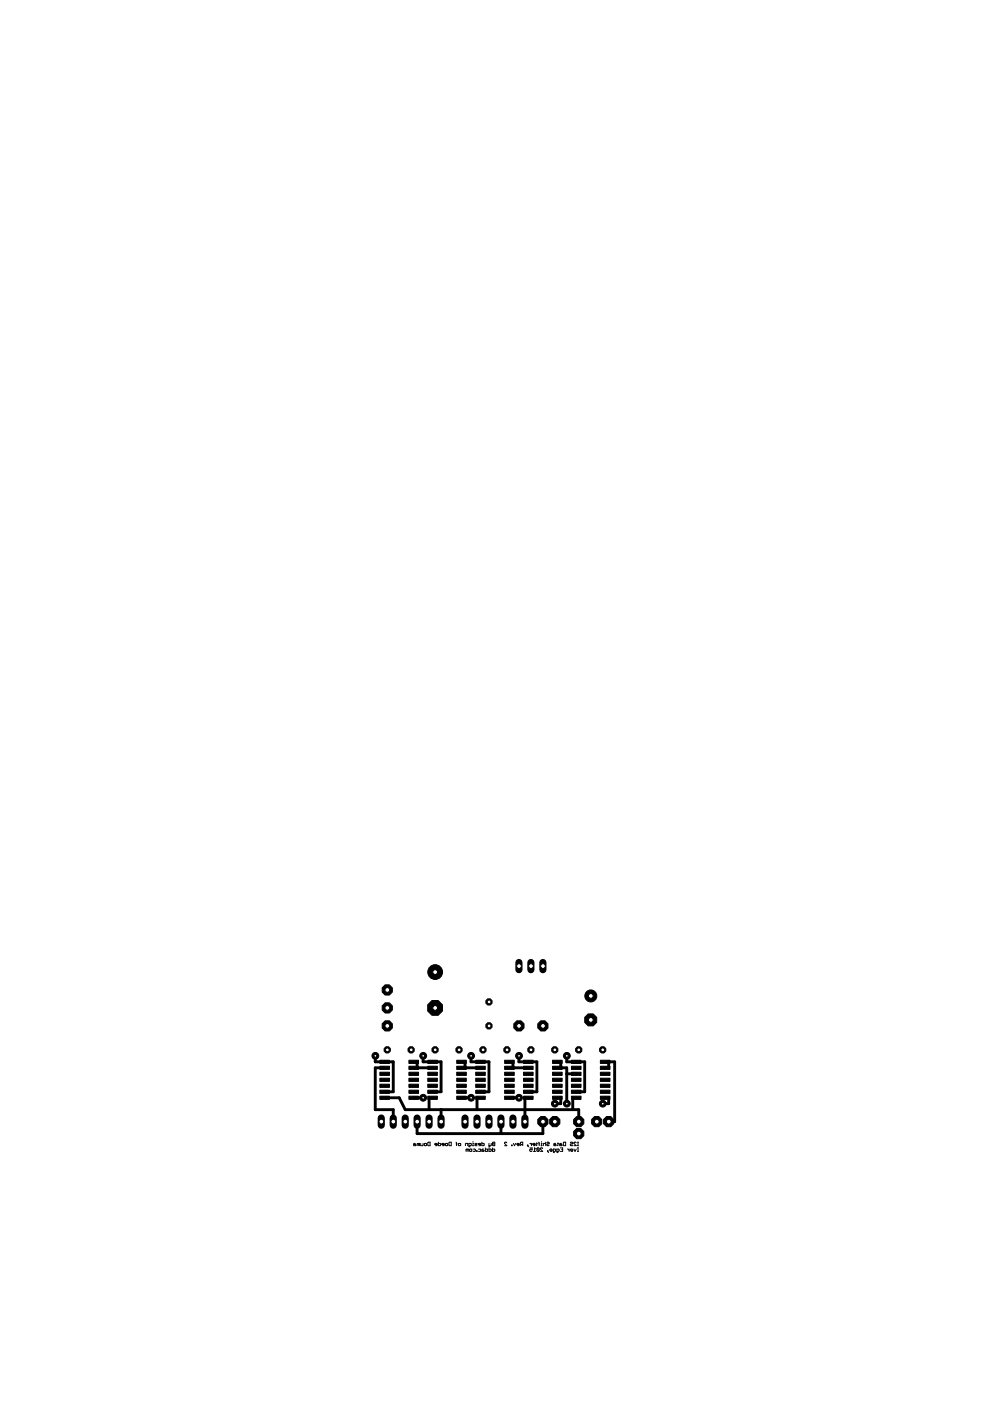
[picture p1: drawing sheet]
<svg xmlns="http://www.w3.org/2000/svg" width="210mm" height="297mm" viewBox="0 0 210 297" stroke-linecap="round" stroke-linejoin="round" font-family="sans-serif">
<g fill="none" stroke="#000" stroke-width=".21">
<path d="M88.1 242.4l-.4 .1v.4h.4l.1-.1-.1-.1h-.4M88.7 242.5l.2-.1v.5M88.7 242.5v.4M88.7 242.5h-.2v.4M89.2 242.4v.5h.4l.1-.5M90 242.5l.3-.1 .1 .4-.3 .1zM90.7 242.3l.5-.1v.7l-.5-.1zM92.7 242.7h-.5l.1-.3 .4 .1v.3l-.4 .1M92.9 242.2v.7h.4l.1-.4-.5-.1M94.2 242.7h-.5l.1-.3 .4 .1-.1 .4h-.3M94.4 242.5l.4-.1 .1 .4-.3 .1zM95.2 242.3l.5-.1v.7l-.5-.1z"/>
<path d="M96.7 242.5h.2M96.7 242.2l.1 .7M97.2 242.5l.4-.1 .1 .4-.4 .1zM98.7 242.9l.1-.5h.4v.5M99 243.8l.3-.2v.5M99 243.8v.3M99 243.8l-.1-.2-.1 .2v.3M99.4 242.9h.4l.1-.4-.5-.1v.6l.3 .1M99.5 243.8l.4-.2 .1 .4-.3 .1zM100.2 242.9h.2M100.3 242v.2M100.3 243.6l.5 .2-.1 .3h-.4"/>
<path d="M100.4 242.4h-.1v.5M100.7 242.4l.5 .1-.5 .3 .5 .1M101 244l.2 .1zM101.4 243.6l.5 .2-.1 .3h-.4M101.9 242.7h-.5l.1-.3 .4 .1v.3l-.4 .1M102.2 242.2v.7h.3l.2-.4-.5-.1M102.5 243.6l-.3 .2v.3h.3l.2-.1-.2-.1h-.3M102.9 243.4v.7h.4l.1-.3-.5-.2M103.7 243.4v.7l.5-.1-.2-.4h-.3M103.7 242.4v.6l.2 .1M104.2 242.4l-.2 .5h-.3M104.4 242.3l.5-.1v.7l-.5-.1 .1-.3z"/>
<path d="M104.4 243.4v.7l.5-.1-.1-.4h-.4M104.5 242.5h.4M107.5 242.3l-.2-.1-.3 .1 .5 .6h-.5M108.5 242.8l.1 .1zM108.8 242.4l.3 .5 .2-.5M110.1 242.7h-.5l.1-.3 .4 .1v.3l-.4 .1M110.6 242.7l-.3 .2M110.8 242.7l-.5-.2 .2-.3h.3v.7M111.8 242.8l.2 .1zM111.8 242.9l.3 .2M112.3 242.4l.4 .3M112.3 243.4h.5v.4l-.2-.2-.3 .2 .2 .3 .3-.1"/>
<path d="M112.7 242.4v.5M113.1 244.1h.5M113.5 242.7h-.5l.1-.3 .4 .1v.3l-.4 .1M113.6 243.6l-.3-.2v.7M113.7 242.4h.2M113.8 242.3l-.1 .6M113.8 243.5l.2-.1 .3 .1v.5M113.8 243.5v.5l.2 .1 .3-.1M113.8 243.5l.5 .5M114.2 242.5h.2M114.2 242.2l.1 .7M114.7 242.9h.2"/>
<path d="M114.8 242v.2M114.9 242.4l-.1 .5M115.1 243.5l-.2-.1-.3 .1 .5 .6h-.5M115.7 242.5l-.4-.1-.1 .5M115.7 242.2v.7M116 242.3l.3-.1 .1 .2-.3 .1-.1 .3 .1 .1 .3-.1M116.1 244l.1 .1zM116.1 244.1l.2 .3M117.1 243.9h-.5l.1-.3 .4 .2-.2 .3h-.2M117.3 244.1l.5-.1-.1-.4h-.4v.6l.3 .2M117.8 242.4l-.3 .1v.4h.3l.1-.1-.1-.1h-.3M118.1 244.1l.5-.1-.2-.4h-.3v.6l.2 .2"/>
<path d="M118.2 242.4h.2M118.3 242.3l-.1 .6M118.8 243.4h.5v.7h-.5M119.1 242.4l-.4 .1v.4h.4l.1-.1-.1-.1h-.4M119.1 243.8h.2M119.4 242.3l.5-.1v.7l-.5-.1zM120.3 243.6l.4 .3M120.7 243.6v.5M120.9 242.3l.4-.1 .1 .2-.3 .1-.2 .3 .2 .1 .3-.1M121.4 243.9h-.5l.2-.3 .3 .2-.1 .3h-.2M121.7 243.6l.2 .5 .3-.5M122.2 242.3l-.2-.1-.3 .1 .5 .6h-.5"/>
<path d="M122.4 242.9h.3M122.4 242.2h.3M122.4 244.1h.3M122.4 243.4h.3M122.6 242.2v.7M122.6 243.4v.7"/>
</g>
<g fill="#000" stroke="#000" stroke-width=".21">
<path d="M80.5 224.8h2.1v.7h-2.1zM80.5 226.1h2.1v.6h-2.1zM80.5 227.3h2.1v.7h-2.1zM80.5 228.6h2.1v.7h-2.1zM80.5 229.9h2.1v.6h-2.1zM80.5 231.1h2.1v.7h-2.1zM80.5 232.4h2.1v.7h-2.1zM86.7 224.8h2v.7h-2zM86.7 226.1h2v.6h-2zM86.7 227.3h2v.7h-2zM86.7 228.6h2v.7h-2zM86.7 229.9h2v.6h-2z"/>
<path d="M86.7 231.1h2v.7h-2zM86.7 232.4h2v.7h-2zM90.7 224.8h2v.7h-2zM90.7 226.1h2v.6h-2zM90.7 227.3h2v.7h-2zM90.7 228.6h2v.7h-2zM90.7 229.9h2v.6h-2zM90.7 231.1h2v.7h-2zM90.7 232.4h2v.7h-2zM96.8 224.8h2.1v.7h-2.1zM96.8 226.1h2.1v.6h-2.1zM96.8 227.3h2.1v.7h-2.1z"/>
<path d="M96.8 228.6h2.1v.7h-2.1zM96.8 229.9h2.1v.6h-2.1zM96.8 231.1h2.1v.7h-2.1zM96.8 232.4h2.1v.7h-2.1zM100.9 224.8h2v.7h-2zM100.9 226.1h2v.6h-2zM100.9 227.3h2v.7h-2zM100.9 228.6h2v.7h-2zM100.9 229.9h2v.6h-2zM100.9 231.1h2v.7h-2zM100.9 232.4h2v.7h-2zM107 224.8h2v.7h-2z"/>
<path d="M107 226.1h2v.6h-2zM107 227.3h2v.7h-2zM107 228.6h2v.7h-2zM107 229.9h2v.6h-2zM107 231.1h2v.7h-2zM107 232.4h2v.7h-2zM111 224.8h2v.7h-2zM111 226.1h2v.6h-2zM111 227.3h2v.7h-2zM111 228.6h2v.7h-2zM111 229.9h2v.6h-2zM111 231.1h2v.7h-2z"/>
<path d="M111 232.4h2v.7h-2zM117.2 224.8h2v.7h-2zM117.2 226.1h2v.6h-2zM117.2 227.3h2v.7h-2zM117.2 228.6h2v.7h-2zM117.2 229.9h2v.6h-2zM117.2 231.1h2v.7h-2zM117.2 232.4h2v.7h-2zM121.2 224.8h2v.7h-2zM121.2 226.1h2v.6h-2zM121.2 227.3h2v.7h-2zM121.2 228.6h2v.7h-2z"/>
<path d="M121.2 229.9h2v.6h-2zM121.2 231.1h2v.7h-2zM121.2 232.4h2v.7h-2zM127.3 224.8h2v.7h-2zM127.3 226.1h2v.6h-2zM127.3 227.3h2v.7h-2zM127.3 228.6h2v.7h-2zM127.3 229.9h2v.6h-2zM127.3 231.1h2v.7h-2zM127.3 232.4h2v.7h-2z"/>
<circle cx="127.8" cy="222.6" r=".71"/>
</g>
<g fill="none" stroke="#000" stroke-width=".61">
<path d="M79.6 223.9v1.2h3.8v6.4h-1.8M80.8 232.7h3.8l1.3 2.6h36.8v2.5M81.6 226.4h-2v8.9h3.8v2.5M87.7 232.7h2M88.4 225.1v1.3h3.3M88.4 237.8v2.5h26.7v-2.5M89.7 223.9v1.2h3.8v6.4h-1.8M91 232.7v2.6M93.5 235.3v2.5M97.9 232.7h2M97.9 226.4h4M98.6 225.1v1.3"/>
<path d="M99.9 223.9v1.2h3.8v6.4h-1.8M101.1 232.7v2.6M106.2 237.8v2.5M108 232.7h2M108.8 225.1v1.3h3.2M110 223.9v1.2h3.8v6.4h-1.8M111.3 232.7v5.1M118.9 225.1v1.3h1.3v7.6M118.9 232.7v1.3h-1.3M120.2 223.9v1.2h3.8v6.4h-1.8M120.2 227.7h2M121.4 232.7v2.6"/>
<path d="M129.1 226.4v-1.3h1.2v12.7h-1.2M129.1 232.7v1.3h-1.3"/>
</g>
<g fill="none" stroke="#000" stroke-width=".42">
<path d="M87.7 225.1h.7M87.7 226.4h.7M91 232.7h.7M97.9 225.1h.7M97.9 226.4h.7M108 225.1h.8M108 226.4h.8M108.8 232.7h1.2M111.3 232.7h.7M118.2 225.1h.7M118.2 226.4h.7M118.2 232.7h.7"/>
<path d="M121.4 232.7h.8M127.8 232.7h1.3M128.3 225.1h.8M128.3 226.4h.8"/>
</g>
<path d="M80.8 232.7h.8M101.1 232.7h.8" fill="none" stroke="#000" stroke-width=".25"/>
<circle cx="127.8" cy="222.6" r=".4" fill="#fff" stroke="#000" stroke-width=".21"/>
<circle cx="122.7" cy="222.6" r=".71" fill="#000" stroke="#000" stroke-width=".21"/>
<circle cx="122.7" cy="222.6" r=".4" fill="#fff" stroke="#000" stroke-width=".21"/>
<circle cx="117.6" cy="222.6" r=".71" fill="#000" stroke="#000" stroke-width=".21"/>
<circle cx="117.6" cy="222.6" r=".4" fill="#fff" stroke="#000" stroke-width=".21"/>
<circle cx="112.6" cy="222.6" r=".71" fill="#000" stroke="#000" stroke-width=".21"/>
<circle cx="112.6" cy="222.6" r=".4" fill="#fff" stroke="#000" stroke-width=".21"/>
<circle cx="107.5" cy="222.6" r=".71" fill="#000" stroke="#000" stroke-width=".21"/>
<circle cx="107.5" cy="222.6" r=".4" fill="#fff" stroke="#000" stroke-width=".21"/>
<circle cx="102.4" cy="222.6" r=".71" fill="#000" stroke="#000" stroke-width=".21"/>
<circle cx="102.4" cy="222.6" r=".4" fill="#fff" stroke="#000" stroke-width=".21"/>
<circle cx="97.3" cy="222.6" r=".71" fill="#000" stroke="#000" stroke-width=".21"/>
<circle cx="97.3" cy="222.6" r=".4" fill="#fff" stroke="#000" stroke-width=".21"/>
<circle cx="92.2" cy="222.6" r=".71" fill="#000" stroke="#000" stroke-width=".21"/>
<circle cx="92.3" cy="222.6" r=".4" fill="#fff" stroke="#000" stroke-width=".21"/>
<circle cx="87.2" cy="222.6" r=".71" fill="#000" stroke="#000" stroke-width=".21"/>
<circle cx="87.2" cy="222.6" r=".4" fill="#fff" stroke="#000" stroke-width=".21"/>
<circle cx="82.1" cy="222.6" r=".71" fill="#000" stroke="#000" stroke-width=".21"/>
<circle cx="82.1" cy="222.6" r=".4" fill="#fff" stroke="#000" stroke-width=".21"/>
<path d="M110 204.1v1.5" fill="none" stroke="#000" stroke-width="1.5"/>
<circle cx="110" cy="204.8" r=".51" fill="#fff" stroke="#000" stroke-width=".21"/>
<path d="M112.6 204.1v1.5" fill="none" stroke="#000" stroke-width="1.5"/>
<circle cx="112.6" cy="204.8" r=".51" fill="#fff" stroke="#000" stroke-width=".21"/>
<path d="M115.1 204.1v1.5" fill="none" stroke="#000" stroke-width="1.5"/>
<circle cx="115.1" cy="204.8" r=".51" fill="#fff" stroke="#000" stroke-width=".21"/>
<circle cx="82.1" cy="213.7" r="1.17" fill="#000" stroke="#000" stroke-width=".21"/>
<circle cx="82.1" cy="213.7" r=".51" fill="#fff" stroke="#000" stroke-width=".21"/>
<circle cx="82.1" cy="209.9" r="1.17" fill="#000" stroke="#000" stroke-width=".21"/>
<circle cx="82.1" cy="209.9" r=".51" fill="#fff" stroke="#000" stroke-width=".21"/>
<circle cx="103.7" cy="212.4" r=".71" fill="#000" stroke="#000" stroke-width=".21"/>
<circle cx="103.7" cy="212.4" r=".4" fill="#fff" stroke="#000" stroke-width=".21"/>
<circle cx="103.7" cy="217.5" r=".71" fill="#000" stroke="#000" stroke-width=".21"/>
<circle cx="103.7" cy="217.5" r=".4" fill="#fff" stroke="#000" stroke-width=".21"/>
<circle cx="92.2" cy="213.7" r="1.7" fill="#000" stroke="#000" stroke-width=".21"/>
<circle cx="92.3" cy="213.7" r=".51" fill="#fff" stroke="#000" stroke-width=".21"/>
<circle cx="92.3" cy="206.1" r="1.57" fill="#000" stroke="#000" stroke-width=".21"/>
<circle cx="92.3" cy="206.1" r=".51" fill="#fff" stroke="#000" stroke-width=".21"/>
<circle cx="125.3" cy="211.2" r="1.27" fill="#000" stroke="#000" stroke-width=".21"/>
<circle cx="125.3" cy="211.2" r=".51" fill="#fff" stroke="#000" stroke-width=".21"/>
<circle cx="125.2" cy="216.2" r="1.38" fill="#000" stroke="#000" stroke-width=".21"/>
<circle cx="125.3" cy="216.2" r=".51" fill="#fff" stroke="#000" stroke-width=".21"/>
<circle cx="129.1" cy="237.8" r="1.17" fill="#000" stroke="#000" stroke-width=".21"/>
<circle cx="129.1" cy="237.8" r=".51" fill="#fff" stroke="#000" stroke-width=".21"/>
<circle cx="122.7" cy="237.8" r="1.17" fill="#000" stroke="#000" stroke-width=".21"/>
<circle cx="122.7" cy="237.8" r=".51" fill="#fff" stroke="#000" stroke-width=".21"/>
<circle cx="115.1" cy="237.8" r="1.17" fill="#000" stroke="#000" stroke-width=".21"/>
<circle cx="115.1" cy="237.8" r=".51" fill="#fff" stroke="#000" stroke-width=".21"/>
<circle cx="110" cy="217.5" r="1.17" fill="#000" stroke="#000" stroke-width=".21"/>
<circle cx="110" cy="217.5" r=".51" fill="#fff" stroke="#000" stroke-width=".21"/>
<circle cx="115.1" cy="217.5" r="1.17" fill="#000" stroke="#000" stroke-width=".21"/>
<circle cx="115.1" cy="217.5" r=".51" fill="#fff" stroke="#000" stroke-width=".21"/>
<circle cx="82.1" cy="217.5" r="1.17" fill="#000" stroke="#000" stroke-width=".21"/>
<circle cx="82.1" cy="217.5" r=".51" fill="#fff" stroke="#000" stroke-width=".21"/>
<path d="M93.5 237v1.6" fill="none" stroke="#000" stroke-width="1.5"/>
<circle cx="93.5" cy="237.8" r=".51" fill="#fff" stroke="#000" stroke-width=".21"/>
<path d="M91 237v1.6" fill="none" stroke="#000" stroke-width="1.5"/>
<circle cx="91" cy="237.8" r=".51" fill="#fff" stroke="#000" stroke-width=".21"/>
<path d="M88.4 237v1.6" fill="none" stroke="#000" stroke-width="1.5"/>
<circle cx="88.5" cy="237.8" r=".51" fill="#fff" stroke="#000" stroke-width=".21"/>
<path d="M85.9 237v1.6" fill="none" stroke="#000" stroke-width="1.5"/>
<circle cx="85.9" cy="237.8" r=".51" fill="#fff" stroke="#000" stroke-width=".21"/>
<path d="M83.4 237v1.6" fill="none" stroke="#000" stroke-width="1.5"/>
<circle cx="83.4" cy="237.8" r=".51" fill="#fff" stroke="#000" stroke-width=".21"/>
<path d="M80.8 237v1.6" fill="none" stroke="#000" stroke-width="1.5"/>
<circle cx="80.9" cy="237.8" r=".51" fill="#fff" stroke="#000" stroke-width=".21"/>
<path d="M111.3 237v1.6" fill="none" stroke="#000" stroke-width="1.5"/>
<circle cx="111.3" cy="237.8" r=".51" fill="#fff" stroke="#000" stroke-width=".21"/>
<path d="M108.8 237v1.6" fill="none" stroke="#000" stroke-width="1.5"/>
<circle cx="108.8" cy="237.8" r=".51" fill="#fff" stroke="#000" stroke-width=".21"/>
<path d="M106.2 237v1.6" fill="none" stroke="#000" stroke-width="1.5"/>
<circle cx="106.2" cy="237.8" r=".51" fill="#fff" stroke="#000" stroke-width=".21"/>
<path d="M103.7 237v1.6" fill="none" stroke="#000" stroke-width="1.5"/>
<circle cx="103.7" cy="237.8" r=".51" fill="#fff" stroke="#000" stroke-width=".21"/>
<path d="M101.1 237v1.6" fill="none" stroke="#000" stroke-width="1.5"/>
<circle cx="101.2" cy="237.8" r=".51" fill="#fff" stroke="#000" stroke-width=".21"/>
<path d="M98.6 237v1.6" fill="none" stroke="#000" stroke-width="1.5"/>
<circle cx="98.6" cy="237.8" r=".51" fill="#fff" stroke="#000" stroke-width=".21"/>
<circle cx="117.6" cy="237.8" r="1.17" fill="#000" stroke="#000" stroke-width=".21"/>
<circle cx="117.6" cy="237.8" r=".51" fill="#fff" stroke="#000" stroke-width=".21"/>
<circle cx="122.7" cy="240.3" r="1.17" fill="#000" stroke="#000" stroke-width=".21"/>
<circle cx="122.7" cy="240.3" r=".51" fill="#fff" stroke="#000" stroke-width=".21"/>
<circle cx="126.5" cy="237.8" r="1.17" fill="#000" stroke="#000" stroke-width=".21"/>
<circle cx="126.5" cy="237.8" r=".51" fill="#fff" stroke="#000" stroke-width=".21"/>
<circle cx="120.2" cy="234" r=".72" fill="#000" stroke="#000" stroke-width=".21"/>
<circle cx="120.2" cy="234" r=".3" fill="#fff" stroke="#000" stroke-width=".21"/>
<circle cx="127.8" cy="234" r=".72" fill="#000" stroke="#000" stroke-width=".21"/>
<circle cx="127.8" cy="234" r=".3" fill="#fff" stroke="#000" stroke-width=".21"/>
<circle cx="117.6" cy="234" r=".72" fill="#000" stroke="#000" stroke-width=".21"/>
<circle cx="117.6" cy="234" r=".3" fill="#fff" stroke="#000" stroke-width=".21"/>
<circle cx="110" cy="232.7" r=".72" fill="#000" stroke="#000" stroke-width=".21"/>
<circle cx="110" cy="232.7" r=".3" fill="#fff" stroke="#000" stroke-width=".21"/>
<circle cx="99.9" cy="232.7" r=".72" fill="#000" stroke="#000" stroke-width=".21"/>
<circle cx="99.9" cy="232.7" r=".3" fill="#fff" stroke="#000" stroke-width=".21"/>
<circle cx="89.7" cy="232.7" r=".72" fill="#000" stroke="#000" stroke-width=".21"/>
<circle cx="89.7" cy="232.7" r=".3" fill="#fff" stroke="#000" stroke-width=".21"/>
<circle cx="120.2" cy="223.9" r=".72" fill="#000" stroke="#000" stroke-width=".21"/>
<circle cx="120.2" cy="223.9" r=".3" fill="#fff" stroke="#000" stroke-width=".21"/>
<circle cx="110" cy="223.9" r=".72" fill="#000" stroke="#000" stroke-width=".21"/>
<circle cx="110" cy="223.9" r=".3" fill="#fff" stroke="#000" stroke-width=".21"/>
<circle cx="99.9" cy="223.9" r=".72" fill="#000" stroke="#000" stroke-width=".21"/>
<circle cx="99.9" cy="223.9" r=".3" fill="#fff" stroke="#000" stroke-width=".21"/>
<circle cx="89.7" cy="223.9" r=".72" fill="#000" stroke="#000" stroke-width=".21"/>
<circle cx="89.7" cy="223.9" r=".3" fill="#fff" stroke="#000" stroke-width=".21"/>
<circle cx="79.6" cy="223.9" r=".72" fill="#000" stroke="#000" stroke-width=".21"/>
<circle cx="79.6" cy="223.9" r=".3" fill="#fff" stroke="#000" stroke-width=".21"/>
</svg>
